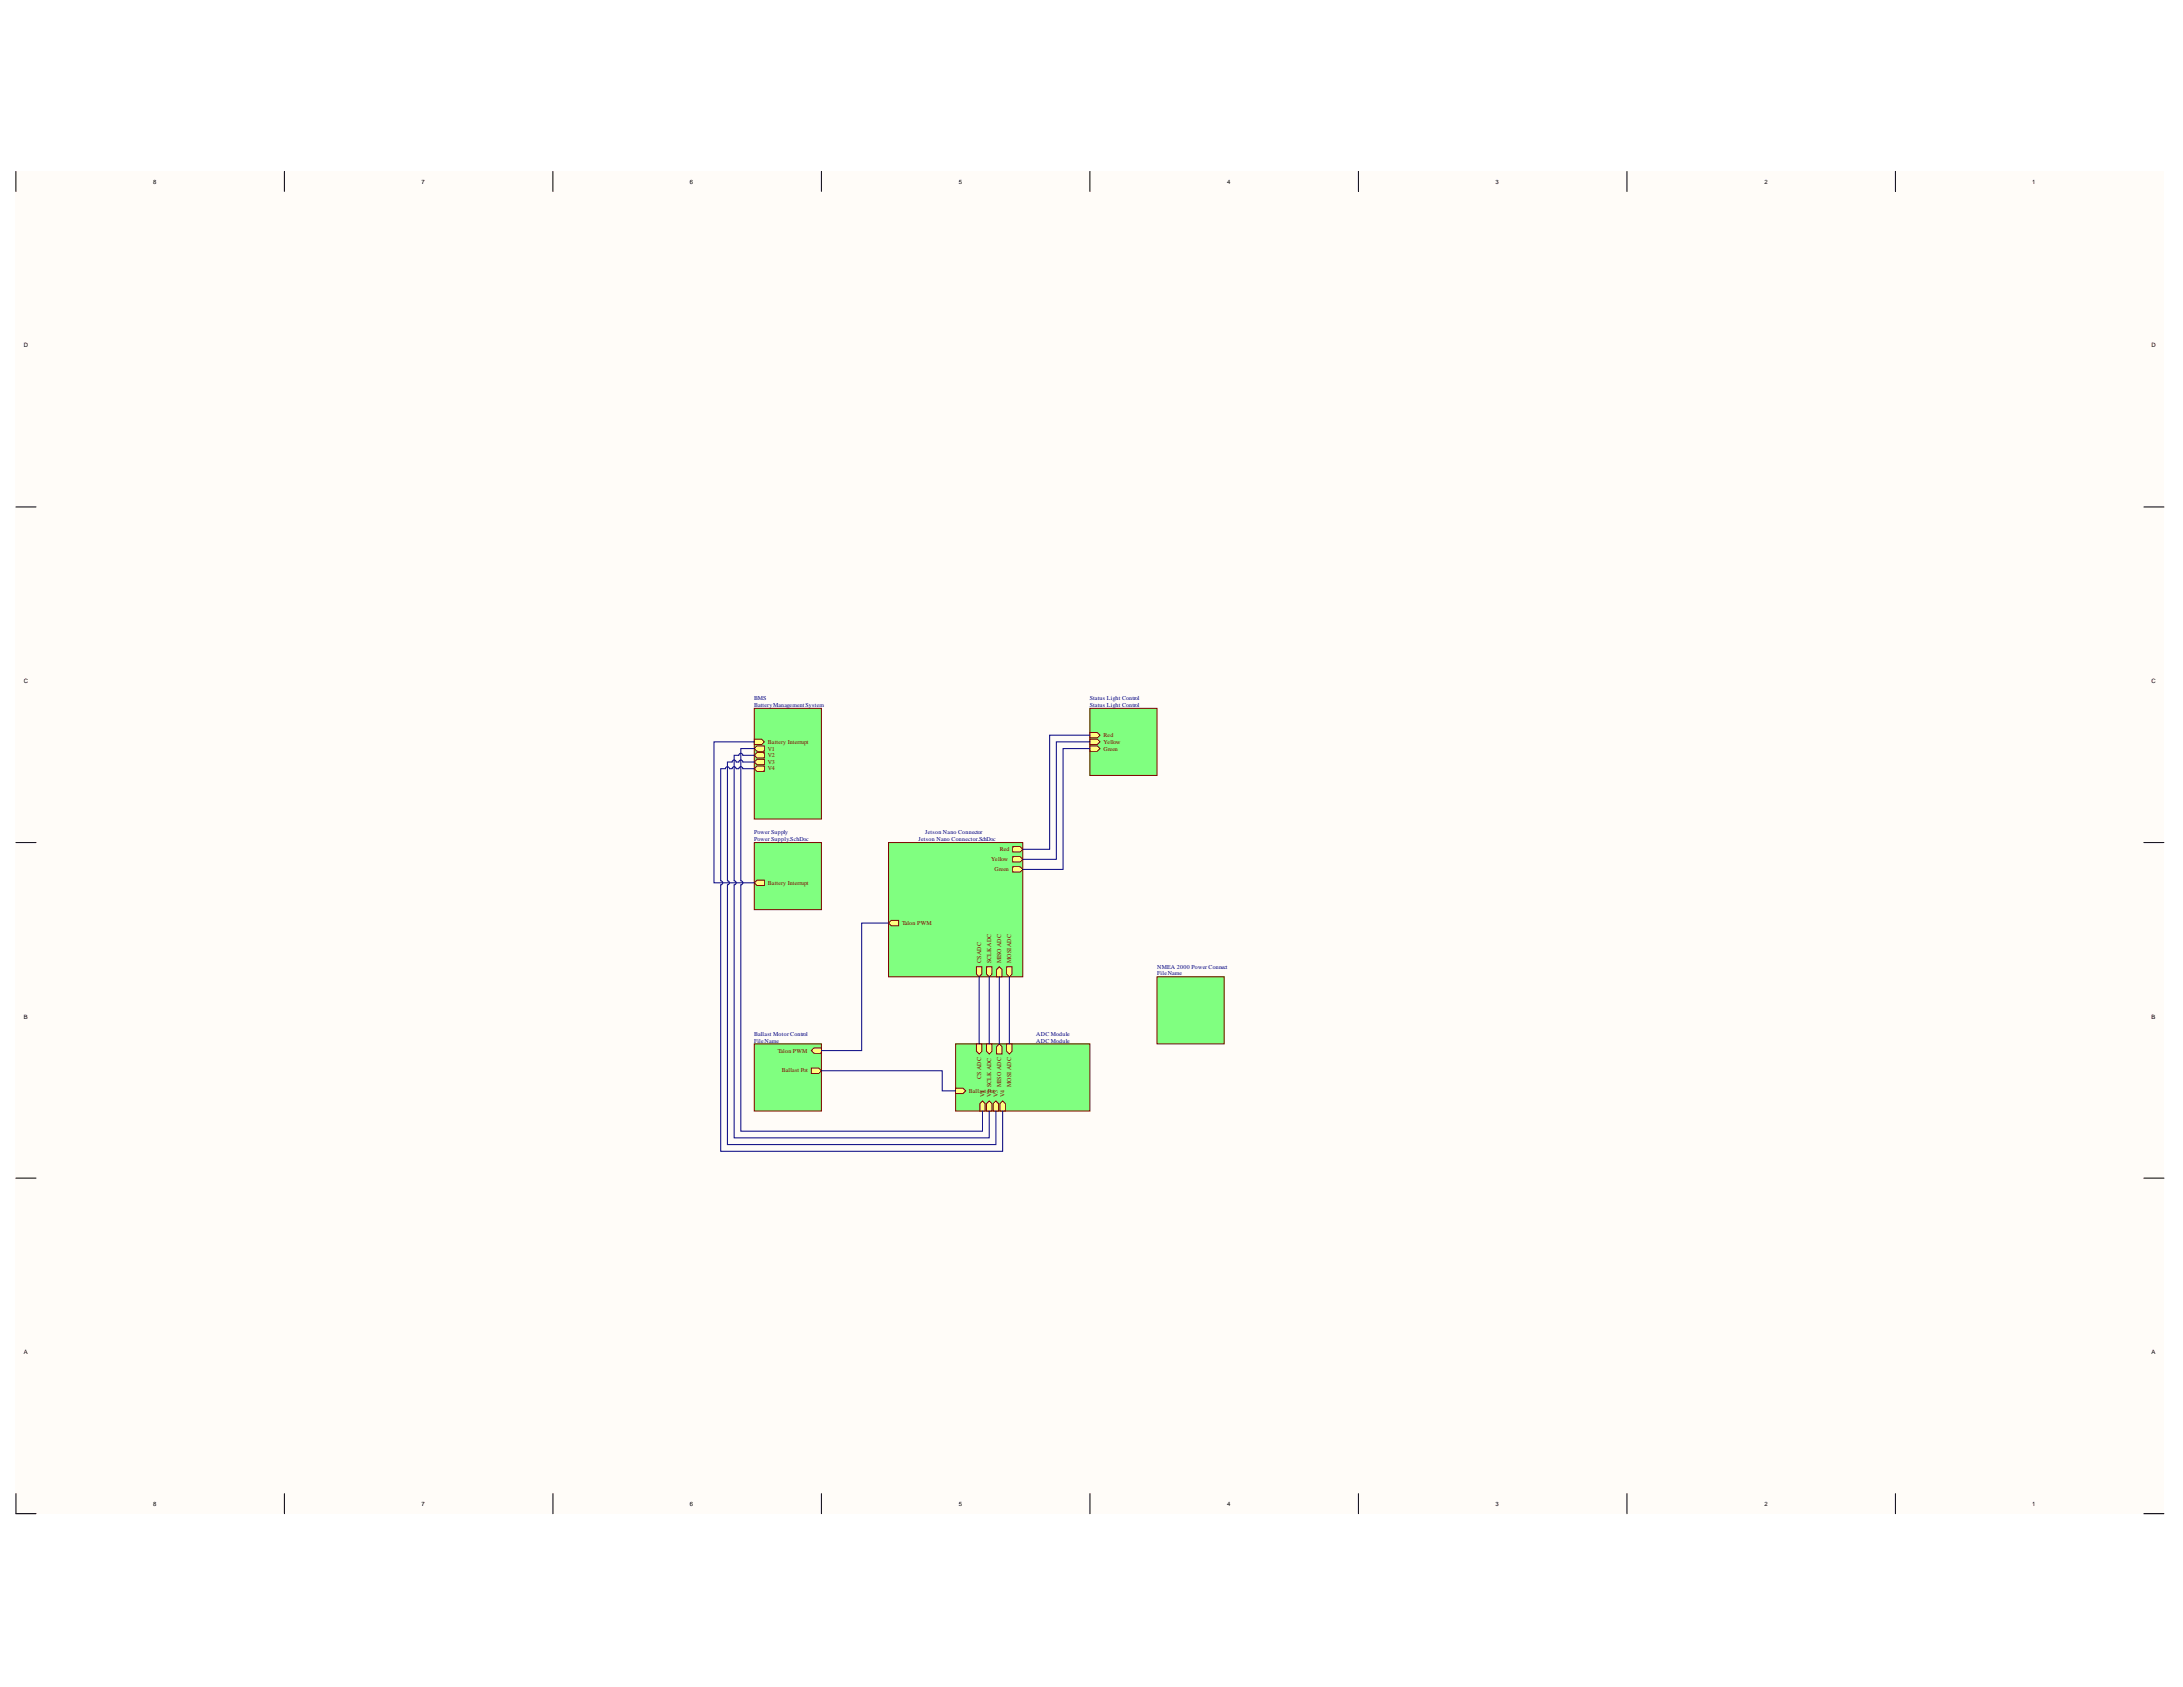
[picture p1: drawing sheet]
<svg xmlns="http://www.w3.org/2000/svg" width="279mm" height="216mm" viewBox="0 0 279 216" stroke-linecap="round" stroke-linejoin="round" font-family="sans-serif">
<defs><g id="words">
<g font-size=".8">
<text x="19.6" y="23.5">8</text>
<text x="54" y="23.5">7</text>
<text x="88.3" y="23.5">6</text>
<text x="122.7" y="23.5">5</text>
<text x="157.1" y="23.5">4</text>
<text x="191.4" y="23.5">3</text>
<text x="225.8" y="23.5">2</text>
<text x="260.1" y="23.5">1</text>
<text x="3" y="44.5">D</text>
<text x="275.4" y="44.5">D</text>
<text x="3" y="87.4">C</text>
<text x="275.4" y="87.4">C</text>
<text x="3" y="130.4">B</text>
<text x="275.4" y="130.4">B</text>
<text x="3" y="173.3">A</text>
<text x="275.4" y="173.3">A</text>
<text x="19.6" y="192.7">8</text>
<text x="54" y="192.7">7</text>
<text x="88.3" y="192.7">6</text>
<text x="122.7" y="192.7">5</text>
<text x="157.1" y="192.7">4</text>
<text x="191.4" y="192.7">3</text>
<text x="225.8" y="192.7">2</text>
<text x="260.1" y="192.7">1</text>
</g>
<g font-size=".8" fill="#000080">
<text x="96.5" y="89.6">BMS</text>
<text x="139.5" y="89.6">Status Light Control</text>
<text x="96.5" y="90.5">BatteryManagementSystem</text>
<text x="139.5" y="90.5">Status Light Control</text>
<text x="96.5" y="106.8">Power Supply</text>
<text x="96.5" y="107.6">Power Supply.SchDoc</text>
<text x="117.6" y="107.6">Jetson Nano Connector.SchDoc</text>
<text x="118.4" y="106.8">Jetson Nano Connector</text>
<text x="148.1" y="124">NMEA 2000 Power Connect</text>
<text x="148.1" y="124.8">FileName</text>
<text x="96.5" y="132.6">Ballast Motor Control</text>
<text x="96.5" y="133.4">FileName</text>
<text x="132.6" y="132.6">ADC Module</text>
<text x="132.6" y="133.4">ADC Module</text>
</g>
<g font-size=".8" fill="#800000">
<text x="98.3" y="95.2">Battery Interrupt</text>
<text x="141.2" y="95.2">Yellow</text>
<text x="141.2" y="94.4">Red</text>
<text x="98.3" y="96.1">V1</text>
<text x="98.3" y="96.9">V2</text>
<text x="98.3" y="97.7">V3</text>
<text x="98.3" y="98.6">V4</text>
<text x="141.2" y="96.1">Green</text>
<text x="98.3" y="113.2">Battery Interrupt</text>
<text x="126.9" y="110.2">Yellow</text>
<text x="127.3" y="111.5">Green</text>
<text x="128" y="108.9">Red</text>
<text x="115.5" y="118.4">Talon PWM</text>
<text x="125.6" y="123.3" transform="rotate(-90 125.6 123.3)">CSADC</text>
<text x="126.9" y="123.3" transform="rotate(-90 126.9 123.3)">SCLKADC</text>
<text x="128.1" y="123.3" transform="rotate(-90 128.1 123.3)">MISOADC</text>
<text x="129.4" y="123.3" transform="rotate(-90 129.4 123.3)">MOSIADC</text>
<text x="99.5" y="134.7">Talon PWM</text>
<text x="100.1" y="137.2">Ballast Pot</text>
<text x="124" y="139.9">Ballast Pot</text>
<text x="125.6" y="138.1" transform="rotate(-90 125.6 138.1)">CS ADC</text>
<text x="126" y="140.4" transform="rotate(-90 126 140.4)">V1</text>
<text x="126.9" y="140.4" transform="rotate(-90 126.9 140.4)">V2 SCLKADC</text>
<text x="127.7" y="140.4" transform="rotate(-90 127.7 140.4)">V3</text>
<text x="128.1" y="139.1" transform="rotate(-90 128.1 139.1)">MISO ADC</text>
<text x="128.6" y="140.4" transform="rotate(-90 128.6 140.4)">V4</text>
<text x="129.4" y="139.1" transform="rotate(-90 129.4 139.1)">MOSI ADC</text>
</g>
</g></defs>
<g fill="#fffcf8">
<path d="M2 21.9h275v171.8h-275z" fill-rule="evenodd"/>
<path d="M4.6 24.5h269.8v166.7h-269.8z" fill-rule="evenodd"/>
</g>
<g fill="none" stroke="#000" stroke-width=".13">
<path d="M2 21.9v2.6M36.4 21.9v2.6M70.8 21.9v2.6M105.1 21.9v2.6M139.5 21.9v2.6M173.9 21.9v2.6M208.2 21.9v2.6M242.6 21.9v2.6M2 64.9h2.6M274.4 64.9h2.6M2 107.8h2.6M274.4 107.8h2.6"/>
<path d="M2 150.8h2.6M274.4 150.8h2.6M2 191.2v2.5h2.6M36.4 191.2v2.5M70.8 191.2v2.5M105.1 191.2v2.5M139.5 191.2v2.5M173.9 191.2v2.5M208.2 191.2v2.5M242.6 191.2v2.5M274.4 193.7h2.6"/>
</g>
<path d="M96.5 107.8h8.6v8.6h-8.6z" fill-rule="evenodd" fill="#80ff80"/>
<path d="M96.5 107.8h8.6v8.6h-8.6z" fill="none" stroke="#800000" stroke-width=".13"/>
<path d="M96.5 113l.4-.4h.9v.7h-.9z" fill-rule="evenodd" fill="#ffff80"/>
<path d="M96.5 113l.4-.4h.9v.7h-.9z" fill="none" stroke="#800000" stroke-width=".13"/>
<path d="M113.7 107.8h17.2v17.2h-17.2z" fill-rule="evenodd" fill="#80ff80"/>
<path d="M113.7 107.8h17.2v17.2h-17.2z" fill="none" stroke="#800000" stroke-width=".13"/>
<path d="M129.6 108.3h1l.3 .4-.3 .3h-1z" fill-rule="evenodd" fill="#ffff80"/>
<path d="M129.6 108.3h1l.3 .4-.3 .3h-1z" fill="none" stroke="#800000" stroke-width=".13"/>
<path d="M129.6 109.6h1l.3 .4-.3 .3h-1z" fill-rule="evenodd" fill="#ffff80"/>
<path d="M129.6 109.6h1l.3 .4-.3 .3h-1z" fill="none" stroke="#800000" stroke-width=".13"/>
<path d="M129.6 110.9h1l.3 .4-.3 .3h-1z" fill-rule="evenodd" fill="#ffff80"/>
<path d="M129.6 110.9h1l.3 .4-.3 .3h-1z" fill="none" stroke="#800000" stroke-width=".13"/>
<path d="M113.7 118.1l.4-.3h.9v.7h-.9z" fill-rule="evenodd" fill="#ffff80"/>
<path d="M113.7 118.1l.4-.3h.9v.7h-.9z" fill="none" stroke="#800000" stroke-width=".13"/>
<path d="M127.6 124.1l.3-.4 .3 .4v.9h-.6z" fill-rule="evenodd" fill="#ffff80"/>
<path d="M127.6 124.1l.3-.4 .3 .4v.9h-.6z" fill="none" stroke="#800000" stroke-width=".13"/>
<path d="M128.8 123.7h.7v1l-.3 .3-.4-.3z" fill-rule="evenodd" fill="#ffff80"/>
<path d="M128.8 123.7h.7v1l-.3 .3-.4-.3z" fill="none" stroke="#800000" stroke-width=".13"/>
<path d="M126.3 123.7h.7v1l-.4 .3-.3-.3z" fill-rule="evenodd" fill="#ffff80"/>
<path d="M126.3 123.7h.7v1l-.4 .3-.3-.3z" fill="none" stroke="#800000" stroke-width=".13"/>
<path d="M125 123.7h.7v1l-.4 .3-.3-.3z" fill-rule="evenodd" fill="#ffff80"/>
<path d="M125 123.7h.7v1l-.4 .3-.3-.3z" fill="none" stroke="#800000" stroke-width=".13"/>
<path d="M96.5 133.6h8.6v8.6h-8.6z" fill-rule="evenodd" fill="#80ff80"/>
<path d="M96.5 133.6h8.6v8.6h-8.6z" fill="none" stroke="#800000" stroke-width=".13"/>
<path d="M103.8 134.5l.4-.4h.9v.7h-.9z" fill-rule="evenodd" fill="#ffff80"/>
<path d="M103.8 134.5l.4-.4h.9v.7h-.9z" fill="none" stroke="#800000" stroke-width=".13"/>
<path d="M103.8 136.7h1l.3 .3-.3 .4h-1z" fill-rule="evenodd" fill="#ffff80"/>
<path d="M103.8 136.7h1l.3 .3-.3 .4h-1z" fill="none" stroke="#800000" stroke-width=".13"/>
<path d="M122.3 133.6h17.2v8.6h-17.2z" fill-rule="evenodd" fill="#80ff80"/>
<path d="M122.3 133.6h17.2v8.6h-17.2z" fill="none" stroke="#800000" stroke-width=".13"/>
<path d="M122.3 139.3h1l.3 .3-.3 .4h-1z" fill-rule="evenodd" fill="#ffff80"/>
<path d="M122.3 139.3h1l.3 .3-.3 .4h-1z" fill="none" stroke="#800000" stroke-width=".13"/>
<path d="M127.6 133.9l.3-.3 .3 .3v1h-.6z" fill-rule="evenodd" fill="#ffff80"/>
<path d="M127.6 133.9l.3-.3 .3 .3v1h-.6z" fill="none" stroke="#800000" stroke-width=".13"/>
<path d="M128.8 133.6h.7v.9l-.3 .4-.4-.4z" fill-rule="evenodd" fill="#ffff80"/>
<path d="M128.8 133.6h.7v.9l-.3 .4-.4-.4z" fill="none" stroke="#800000" stroke-width=".13"/>
<path d="M125.4 141.2l.3-.3 .4 .3v1h-.7z" fill-rule="evenodd" fill="#ffff80"/>
<path d="M125.4 141.2l.3-.3 .4 .3v1h-.7z" fill="none" stroke="#800000" stroke-width=".13"/>
<path d="M126.3 141.2l.3-.3 .4 .3v1h-.7z" fill-rule="evenodd" fill="#ffff80"/>
<path d="M126.3 141.2l.3-.3 .4 .3v1h-.7z" fill="none" stroke="#800000" stroke-width=".13"/>
<path d="M127.1 141.2l.4-.3 .3 .3v1h-.7z" fill-rule="evenodd" fill="#ffff80"/>
<path d="M127.1 141.2l.4-.3 .3 .3v1h-.7z" fill="none" stroke="#800000" stroke-width=".13"/>
<path d="M128 141.2l.3-.3 .4 .3v1h-.7z" fill-rule="evenodd" fill="#ffff80"/>
<path d="M128 141.2l.3-.3 .4 .3v1h-.7z" fill="none" stroke="#800000" stroke-width=".13"/>
<path d="M126.3 133.6h.7v.9l-.4 .4-.3-.4z" fill-rule="evenodd" fill="#ffff80"/>
<path d="M126.3 133.6h.7v.9l-.4 .4-.3-.4z" fill="none" stroke="#800000" stroke-width=".13"/>
<path d="M125 133.6h.7v.9l-.4 .4-.3-.4z" fill-rule="evenodd" fill="#ffff80"/>
<path d="M125 133.6h.7v.9l-.4 .4-.3-.4z" fill="none" stroke="#800000" stroke-width=".13"/>
<path d="M139.5 90.7h8.6v8.5h-8.6z" fill-rule="evenodd" fill="#80ff80"/>
<path d="M139.5 90.7h8.6v8.5h-8.6z" fill="none" stroke="#800000" stroke-width=".13"/>
<path d="M139.5 94.6h.9l.4 .3-.4 .4h-.9z" fill-rule="evenodd" fill="#ffff80"/>
<path d="M139.5 94.6h.9l.4 .3-.4 .4h-.9z" fill="none" stroke="#800000" stroke-width=".13"/>
<path d="M139.5 95.5h.9l.4 .3-.4 .3h-.9z" fill-rule="evenodd" fill="#ffff80"/>
<path d="M139.5 95.5h.9l.4 .3-.4 .3h-.9z" fill="none" stroke="#800000" stroke-width=".13"/>
<path d="M139.5 93.7h.9l.4 .4-.4 .3h-.9z" fill-rule="evenodd" fill="#ffff80"/>
<path d="M139.5 93.7h.9l.4 .4-.4 .3h-.9z" fill="none" stroke="#800000" stroke-width=".13"/>
<path d="M96.5 90.7h8.6v14.1h-8.6z" fill-rule="evenodd" fill="#80ff80"/>
<path d="M96.5 90.7h8.6v14.1h-8.6z" fill="none" stroke="#800000" stroke-width=".13"/>
<path d="M96.5 94.6h1l.3 .3-.3 .4h-1z" fill-rule="evenodd" fill="#ffff80"/>
<path d="M96.5 94.6h1l.3 .3-.3 .4h-1z" fill="none" stroke="#800000" stroke-width=".13"/>
<path d="M96.5 95.8l.4-.3h.9v.6h-.9z" fill-rule="evenodd" fill="#ffff80"/>
<path d="M96.5 95.8l.4-.3h.9v.6h-.9z" fill="none" stroke="#800000" stroke-width=".13"/>
<path d="M96.5 96.7l.4-.4h.9v.7h-.9z" fill-rule="evenodd" fill="#ffff80"/>
<path d="M96.5 96.7l.4-.4h.9v.7h-.9z" fill="none" stroke="#800000" stroke-width=".13"/>
<path d="M96.5 97.5l.4-.3h.9v.7h-.9z" fill-rule="evenodd" fill="#ffff80"/>
<path d="M96.5 97.5l.4-.3h.9v.7h-.9z" fill="none" stroke="#800000" stroke-width=".13"/>
<path d="M96.5 98.4l.4-.4h.9v.7h-.9z" fill-rule="evenodd" fill="#ffff80"/>
<path d="M96.5 98.4l.4-.4h.9v.7h-.9z" fill="none" stroke="#800000" stroke-width=".13"/>
<path d="M148.1 125h8.6v8.6h-8.6z" fill-rule="evenodd" fill="#80ff80"/>
<path d="M148.1 125h8.6v8.6h-8.6z" fill="none" stroke="#800000" stroke-width=".13"/>
<g fill="none" stroke="#000080" stroke-width=".13">
<path d="M96.5 94.9h-5.1v18.1h5.1M96.5 95.8h-1.7v16.9a.26 .26 0 0 1 .3 .3 .26 .26 0 0 1-.3 .2v31.6h30.9v-2.6M96.5 96.7h-1.4l-.1-.2-.2-.1-.2 .1v.2h-.6v16a.26 .26 0 0 1 .2 .3 .26 .26 0 0 1-.2 .2v32.4h32.6v-3.4M96.5 97.5h-1.4a.26 .26 0 0 0-.3-.2 .26 .26 0 0 0-.2 .2h-.4a.26 .26 0 0 0-.2-.2 .26 .26 0 0 0-.3 .2h-.6v15.2a.26 .26 0 0 1 .3 .3 .26 .26 0 0 1-.3 .2v33.3h34.4v-4.3M96.5 98.4h-1.4l-.1-.1-.2-.2-.2 .1v.2h-.4a.26 .26 0 0 0-.2-.3 .26 .26 0 0 0-.3 .3h-.3l-.1-.1-.2-.2-.2 .1-.1 .2h-.6v14.3a.26 .26 0 0 1 .3 .3 .26 .26 0 0 1-.3 .2v34.1h36.1v-5.1M139.5 94.1h-5.2v14.6h-3.4M139.5 94.9h-4.3v15.1h-4.3M139.5 95.8h-3.4v15.5h-5.2M113.7 118.1h-3.4v16.4h-5.2M105.1 137h15.5v2.6h1.7M125.3 125v8.6M126.6 125v8.6"/>
<path d="M127.9 125v8.6M129.2 125v8.6"/>
</g>
<use href="#words"/>
</svg>
